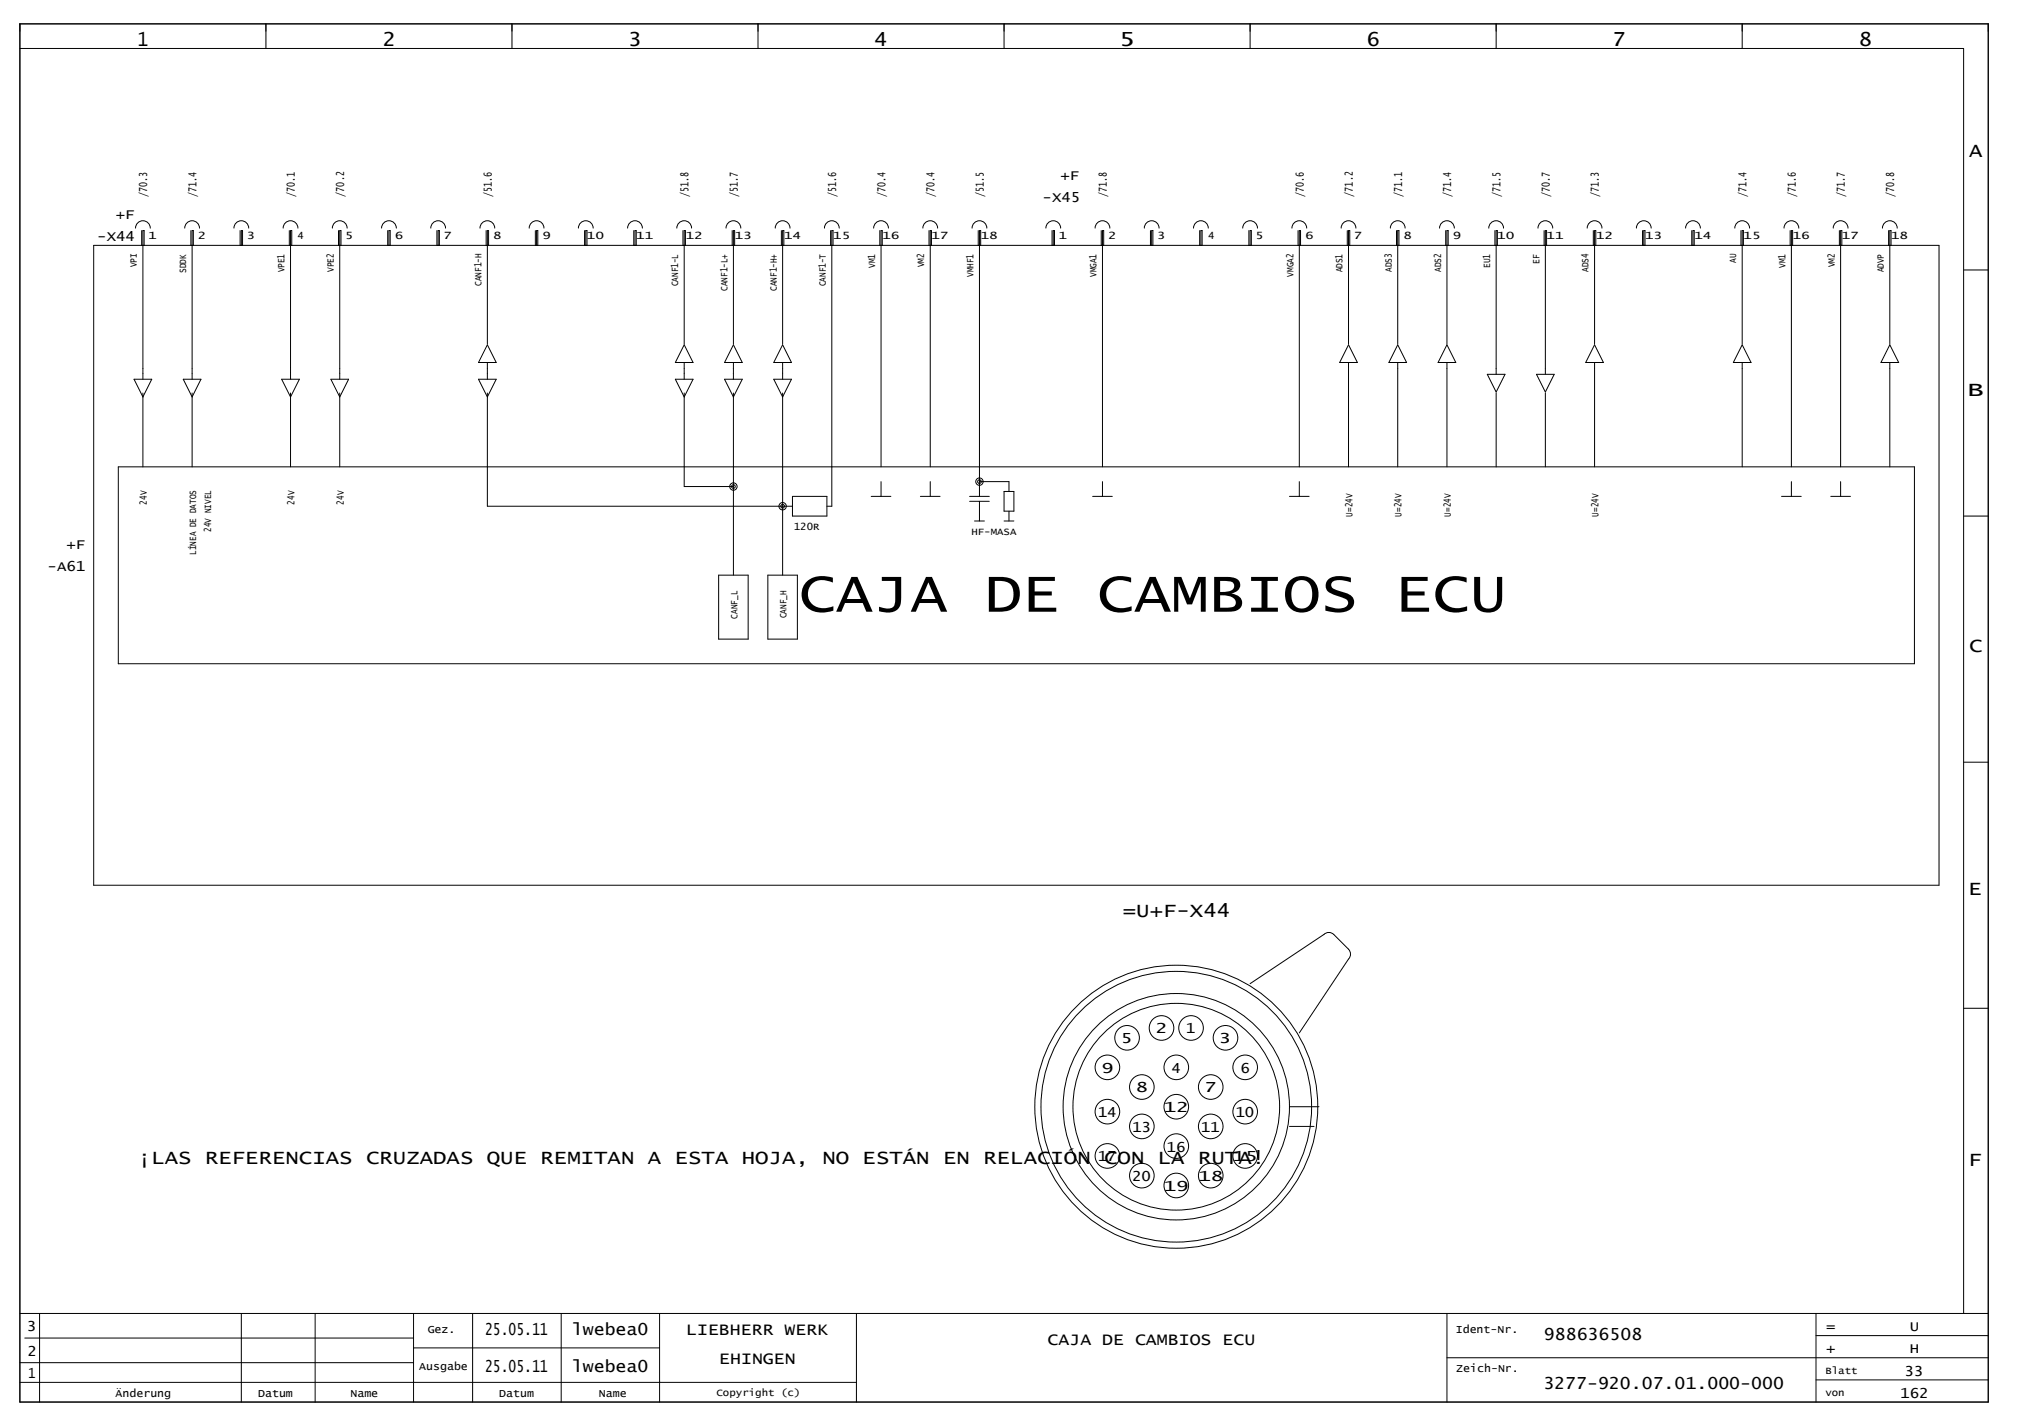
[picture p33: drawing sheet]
<svg xmlns="http://www.w3.org/2000/svg" width="408mm" height="284mm" viewBox="0 0 408 284" stroke-linecap="round" stroke-linejoin="round" font-family="sans-serif">
<defs><g id="words">
<text font-size="11.2" x="160.6" y="123">CAJA DE CAMBIOS ECU</text>
<g font-size="3.9">
<text x="27.6" y="9.3">1</text>
<text x="77" y="9.3">2</text>
<text x="126.4" y="9.3">3</text>
<text x="175.9" y="9.3">4</text>
<text x="225.1" y="9.3">5</text>
<text x="274.9" y="9.3">6</text>
<text x="324.4" y="9.3">7</text>
<text x="373.9" y="9.3">8</text>
<text x="396.2" y="31.6">A</text>
<text x="395.8" y="79.6">B</text>
<text x="396.2" y="131.1">C</text>
<text x="225.9" y="184.5">=U+F-X44</text>
<text x="396" y="180.1">E</text>
<text x="27.7" y="234">¡LAS REFERENCIAS CRUZADAS QUE REMITAN A ESTA HOJA, NO ESTÁN EN RELACIÓN CON LA RUTA!</text>
<text x="396" y="234.5">F</text>
</g>
<g font-size="3.4">
<text x="97.6" y="268.5">25.05.11</text>
<text x="115.1" y="268.5">lwebea0</text>
<text x="138" y="268.5">LIEBHERR WERK</text>
<text x="310.6" y="269.5">988636508</text>
<text x="97.6" y="275.9">25.05.11</text>
<text x="115.1" y="275.9">lwebea0</text>
<text x="144.7" y="274.4">EHINGEN</text>
<text x="210.8" y="270.4">CAJA DE CAMBIOS ECU</text>
<text x="310.5" y="279.4">3277-920.07.01.000-000</text>
</g>
<g font-size="2.8">
<text x="209.8" y="40.5">-X45</text>
<text x="213.4" y="36.2">+F</text>
<text x="23.3" y="44.1">+F</text>
<text x="19.6" y="48.5">-X44</text>
<text x="13.4" y="110.5">+F</text>
<text x="9.6" y="114.8">-A61</text>
<text x="225.5" y="209.8">5</text>
<text x="232.5" y="207.9">2</text>
<text x="238.6" y="207.9">1</text>
<text x="245.2" y="209.8">3</text>
<text x="221.6" y="215.8">9</text>
<text x="235.7" y="215.8">4</text>
<text x="249.6" y="215.8">6</text>
<text x="228.5" y="219.7">8</text>
<text x="242.3" y="219.7">7</text>
<text x="220.8" y="224.7">14</text>
<text x="227.8" y="227.7">13</text>
<text x="234.1" y="223.7">12</text>
<text x="241.6" y="227.7">11</text>
<text x="248.6" y="224.7">10</text>
<text x="220.8" y="233.6">17</text>
<text x="234.7" y="231.6">16</text>
<text x="248" y="233.6">15</text>
<text x="227.8" y="237.6">20</text>
<text x="234.1" y="239.5">19</text>
<text x="241" y="237.6">18</text>
<text x="5.4" y="267.8">3</text>
<text x="367.4" y="267.8">=</text>
<text x="384.3" y="267.8">U</text>
<text x="5.5" y="272.7">2</text>
<text x="367.4" y="272.2">+</text>
<text x="384.3" y="272.2">H</text>
<text x="5.6" y="277.2">1</text>
<text x="382.3" y="281.1">162</text>
<text x="383.1" y="276.7">33</text>
</g>
<g font-size="2.2">
<text x="29.6" y="39.5" transform="rotate(-90 29.6 39.5)">/70.3</text>
<text x="39.5" y="39.5" transform="rotate(-90 39.5 39.5)">/71.4</text>
<text x="59.3" y="39.5" transform="rotate(-90 59.3 39.5)">/70.1</text>
<text x="69.2" y="39.5" transform="rotate(-90 69.2 39.5)">/70.2</text>
<text x="98.9" y="39.5" transform="rotate(-90 98.9 39.5)">/51.6</text>
<text x="138.5" y="39.5" transform="rotate(-90 138.5 39.5)">/51.8</text>
<text x="148.4" y="39.5" transform="rotate(-90 148.4 39.5)">/51.7</text>
<text x="168.2" y="39.5" transform="rotate(-90 168.2 39.5)">/51.6</text>
<text x="178.1" y="39.5" transform="rotate(-90 178.1 39.5)">/70.4</text>
<text x="188" y="39.5" transform="rotate(-90 188 39.5)">/70.4</text>
<text x="197.9" y="39.5" transform="rotate(-90 197.9 39.5)">/51.5</text>
<text x="222.7" y="39.5" transform="rotate(-90 222.7 39.5)">/71.8</text>
<text x="262.3" y="39.5" transform="rotate(-90 262.3 39.5)">/70.6</text>
<text x="272.2" y="39.5" transform="rotate(-90 272.2 39.5)">/71.2</text>
<text x="282.1" y="39.5" transform="rotate(-90 282.1 39.5)">/71.1</text>
<text x="292" y="39.5" transform="rotate(-90 292 39.5)">/71.4</text>
<text x="301.9" y="39.5" transform="rotate(-90 301.9 39.5)">/71.5</text>
<text x="311.8" y="39.5" transform="rotate(-90 311.8 39.5)">/70.7</text>
<text x="321.7" y="39.5" transform="rotate(-90 321.7 39.5)">/71.3</text>
<text x="351.4" y="39.5" transform="rotate(-90 351.4 39.5)">/71.4</text>
<text x="361.3" y="39.5" transform="rotate(-90 361.3 39.5)">/71.6</text>
<text x="371.2" y="39.5" transform="rotate(-90 371.2 39.5)">/71.7</text>
<text x="381.1" y="39.5" transform="rotate(-90 381.1 39.5)">/70.8</text>
<text x="86" y="268">Gez.</text>
<text x="292.9" y="268">Ident-Nr.</text>
<text x="84.3" y="275.5">Ausgabe</text>
<text x="293" y="275.9">Zeich-Nr.</text>
<text x="23.2" y="280.9">Änderung</text>
<text x="51.9" y="280.9">Datum</text>
<text x="70.5" y="280.9">Name</text>
<text x="100.4" y="280.9">Datum</text>
<text x="120.5" y="280.9">Name</text>
</g>
<g font-size="2">
<text x="27.6" y="53.8" transform="rotate(-90 27.6 53.8)">VPI</text>
<text x="29.8" y="48.2">1</text>
<text x="39.8" y="48.2">2</text>
<text x="49.7" y="48.2">3</text>
<text x="59.9" y="48.2">4</text>
<text x="69.5" y="48.2">5</text>
<text x="79.4" y="48.2">6</text>
<text x="89.2" y="48.2">7</text>
<text x="99.2" y="48.2">8</text>
<text x="109.1" y="48.2">9</text>
<text x="118" y="48.2">10</text>
<text x="127.9" y="48.2">11</text>
<text x="137.9" y="48.2">12</text>
<text x="147.8" y="48.2">13</text>
<text x="157.7" y="48.2">14</text>
<text x="167.6" y="48.2">15</text>
<text x="176.1" y="53.9" transform="rotate(-90 176.1 53.9)">VM1</text>
<text x="177.5" y="48.2">16</text>
<text x="186" y="53.8" transform="rotate(-90 186 53.8)">VM2</text>
<text x="187.3" y="48.2">17</text>
<text x="197.3" y="48.2">18</text>
<text x="213" y="48.2">1</text>
<text x="222.9" y="48.2">2</text>
<text x="232.8" y="48.2">3</text>
<text x="243" y="48.2">4</text>
<text x="252.6" y="48.2">5</text>
<text x="262.6" y="48.2">6</text>
<text x="272.4" y="48.2">7</text>
<text x="282.4" y="48.2">8</text>
<text x="292.3" y="48.2">9</text>
<text x="299.8" y="53.9" transform="rotate(-90 299.8 53.9)">EU1</text>
<text x="301.2" y="48.2">10</text>
<text x="309.7" y="53" transform="rotate(-90 309.7 53)">EF</text>
<text x="311.1" y="48.2">11</text>
<text x="321" y="48.2">12</text>
<text x="330.9" y="48.2">13</text>
<text x="340.8" y="48.2">14</text>
<text x="349.3" y="52.9" transform="rotate(-90 349.3 52.9)">AU</text>
<text x="350.7" y="48.2">15</text>
<text x="359.2" y="53.9" transform="rotate(-90 359.2 53.9)">VM1</text>
<text x="360.6" y="48.2">16</text>
<text x="369.1" y="53.8" transform="rotate(-90 369.1 53.8)">VM2</text>
<text x="370.5" y="48.2">17</text>
<text x="380.4" y="48.2">18</text>
<text x="37.5" y="54.9" transform="rotate(-90 37.5 54.9)">SDDK</text>
<text x="57.3" y="54.8" transform="rotate(-90 57.3 54.8)">VPE1</text>
<text x="67.2" y="54.7" transform="rotate(-90 67.2 54.7)">VPE2</text>
<text x="96.9" y="57.5" transform="rotate(-90 96.9 57.5)">CANF1-H</text>
<text x="136.5" y="57.6" transform="rotate(-90 136.5 57.6)">CANF1-L</text>
<text x="146.4" y="58.5" transform="rotate(-90 146.4 58.5)">CANF1-L+</text>
<text x="156.3" y="58.5" transform="rotate(-90 156.3 58.5)">CANF1-H+</text>
<text x="166.2" y="57.6" transform="rotate(-90 166.2 57.6)">CANF1-T</text>
<text x="195.9" y="55.7" transform="rotate(-90 195.9 55.7)">VMHF1</text>
<text x="220.6" y="55.7" transform="rotate(-90 220.6 55.7)">VMGA1</text>
<text x="260.2" y="55.6" transform="rotate(-90 260.2 55.6)">VMGA2</text>
<text x="270.1" y="54.8" transform="rotate(-90 270.1 54.8)">ADS1</text>
<text x="280" y="54.7" transform="rotate(-90 280 54.7)">ADS3</text>
<text x="289.9" y="54.7" transform="rotate(-90 289.9 54.7)">ADS2</text>
<text x="319.6" y="54.7" transform="rotate(-90 319.6 54.7)">ADS4</text>
<text x="379" y="54.8" transform="rotate(-90 379 54.8)">ADVP</text>
<text x="29.5" y="101.5" transform="rotate(-90 29.5 101.5)">24V</text>
<text x="59.2" y="101.5" transform="rotate(-90 59.2 101.5)">24V</text>
<text x="69.1" y="101.5" transform="rotate(-90 69.1 101.5)">24V</text>
<text x="42.5" y="107" transform="rotate(-90 42.5 107)">24V NIVEL</text>
<text x="159.7" y="106.6">120R</text>
<text x="195.4" y="107.6">HF-MASA</text>
<text x="272.1" y="103.9" transform="rotate(-90 272.1 103.9)">U=24V</text>
<text x="282" y="103.9" transform="rotate(-90 282 103.9)">U=24V</text>
<text x="291.9" y="103.9" transform="rotate(-90 291.9 103.9)">U=24V</text>
<text x="321.6" y="103.9" transform="rotate(-90 321.6 103.9)">U=24V</text>
<text x="39.4" y="111.6" transform="rotate(-90 39.4 111.6)">LÍNEA DE DATOS</text>
<text x="148.3" y="124.4" transform="rotate(-90 148.3 124.4)">CANF_L</text>
<text x="158.2" y="124.4" transform="rotate(-90 158.2 124.4)">CANF_H</text>
<text x="144.2" y="280.8">Copyright (c)</text>
<text x="367.2" y="280.8">von</text>
<text x="367.2" y="276.4">Blatt</text>
</g>
</g></defs>
<g fill="none" stroke="#000" stroke-width=".2">
<path d="M4 4.8h396v277.2h-396zM4 9.7h391.1v254.5M53.5 4.8v4.9M103 4.8v4.9M152.5 4.8v4.9M202 4.8v4.9M251.5 4.8v4.9M301 4.8v4.9M350.5 4.8v4.9M18.9 49.3h371.2v128.7h-371.2zM27.3 45.9a1.49 1.49 0 0 1 1.4-1.5 1.49 1.49 0 0 1 1.5 1.5M28.5 46.4v2.9"/>
<path d="M29 49.3v-2.9h-.2v29.9M37.2 45.9a1.49 1.49 0 0 1 1.4-1.5 1.49 1.49 0 0 1 1.5 1.5M38.4 46.4v2.9M38.9 49.3v-2.9h-.2v29.9M47.1 45.9a1.49 1.49 0 0 1 1.5-1.5 1.49 1.49 0 0 1 1.4 1.5M48.3 46.4v2.9M48.5 49.3v-2.9h.3v2.9M57 45.9a1.49 1.49 0 0 1 1.5-1.5 1.49 1.49 0 0 1 1.4 1.5M58.2 46.4v2.9M58.7 49.3v-2.9h-.3v29.9M66.9 45.9a1.49 1.49 0 0 1 1.5-1.5 1.49 1.49 0 0 1 1.4 1.5M68.1 46.4v2.9"/>
<path d="M68.6 49.3v-2.9h-.3v29.9M76.8 45.9a1.49 1.49 0 0 1 1.5-1.5 1.49 1.49 0 0 1 1.4 1.5M78 46.4v2.9M78.2 49.3v-2.9h.3v2.9M86.7 45.9a1.49 1.49 0 0 1 1.5-1.5 1.49 1.49 0 0 1 1.4 1.5M87.9 46.4v2.9M88.1 49.3v-2.9h.3v2.9M96.6 45.9a1.49 1.49 0 0 1 1.5-1.5 1.49 1.49 0 0 1 1.4 1.5M97.8 46.4v2.9M98.3 49.3v-2.9h-.2v22.7M106.5 45.9a1.48 1.48 0 0 1 1.5-1.5 1.48 1.48 0 0 1 1.4 1.5M107.7 46.4v2.9"/>
<path d="M107.9 49.3v-2.9h.3v2.9M116.4 45.9a1.49 1.49 0 0 1 1.4-1.5 1.49 1.49 0 0 1 1.5 1.5M117.6 46.4v2.9M117.8 49.3v-2.9h.3v2.9M126.3 45.9a1.48 1.48 0 0 1 1.4-1.5 1.48 1.48 0 0 1 1.5 1.5M127.5 46.4v2.9M127.8 49.3v-2.9h.2v2.9M136.2 45.9a1.49 1.49 0 0 1 1.4-1.5 1.49 1.49 0 0 1 1.5 1.5M137.4 46.4v2.9M137.9 49.3v-2.9h-.2v22.7M146.1 45.9a1.48 1.48 0 0 1 1.4-1.5 1.48 1.48 0 0 1 1.5 1.5M147.3 46.4v2.9"/>
<path d="M147.8 49.3v-2.9h-.2v22.7M156 45.9a1.49 1.49 0 0 1 1.4-1.5 1.49 1.49 0 0 1 1.5 1.5M157.2 46.4v2.9M157.7 49.3v-2.9h-.2v22.7M165.9 45.9a1.49 1.49 0 0 1 1.4-1.5 1.49 1.49 0 0 1 1.5 1.5M167.1 46.4v2.9M167.6 49.3v-2.9h-.2v55.4h-1M175.8 45.9a1.48 1.48 0 0 1 1.5-1.5 1.48 1.48 0 0 1 1.4 1.5M177 46.4v2.9M177.5 49.3v-2.9h-.3v47.5M185.7 45.9a1.48 1.48 0 0 1 1.4-1.5 1.48 1.48 0 0 1 1.5 1.5M186.9 46.4v2.9"/>
<path d="M187.4 49.3v-2.9h-.3v47.5M195.6 45.9a1.49 1.49 0 0 1 1.5-1.5 1.49 1.49 0 0 1 1.4 1.5M196.8 46.4v2.9M197.3 49.3v-2.9h-.3v53.4M210.4 45.9a1.48 1.48 0 0 1 1.5-1.5 1.48 1.48 0 0 1 1.5 1.5M211.7 46.4v2.9M211.9 49.3v-2.9h.2v2.9M220.3 45.9a1.48 1.48 0 0 1 1.5-1.5 1.48 1.48 0 0 1 1.5 1.5M221.6 46.4v2.9M222 49.3v-2.9h-.2v47.5M230.2 45.9a1.48 1.48 0 0 1 1.5-1.5 1.48 1.48 0 0 1 1.5 1.5M231.5 46.4v2.9"/>
<path d="M231.7 49.3v-2.9h.2v2.9M240.1 45.9a1.48 1.48 0 0 1 1.5-1.5 1.48 1.48 0 0 1 1.5 1.5M241.4 46.4v2.9M241.6 49.3v-2.9h.2v2.9M250 45.9a1.48 1.48 0 0 1 1.5-1.5 1.48 1.48 0 0 1 1.5 1.5M251.3 46.4v2.9M251.5 49.3v-2.9h.2v2.9M259.9 45.9a1.48 1.48 0 0 1 1.5-1.5 1.48 1.48 0 0 1 1.5 1.5M261.2 46.4v2.9M261.6 49.3v-2.9h-.2v47.5M269.8 45.9a1.48 1.48 0 0 1 1.5-1.5 1.48 1.48 0 0 1 1.5 1.5M271.1 46.4v2.9"/>
<path d="M271.5 49.3v-2.9h-.2v22.7M279.7 45.9a1.49 1.49 0 0 1 1.5-1.5 1.49 1.49 0 0 1 1.5 1.5M281 46.4v2.9M281.4 49.3v-2.9h-.2v22.7M289.6 45.9a1.49 1.49 0 0 1 1.5-1.5 1.49 1.49 0 0 1 1.5 1.5M290.9 46.4v2.9M291.3 49.3v-2.9h-.2v22.7M299.5 45.9a1.48 1.48 0 0 1 1.5-1.5 1.48 1.48 0 0 1 1.5 1.5M300.8 46.4v2.9M301.2 49.3v-2.9h-.2v28.9M309.4 45.9a1.48 1.48 0 0 1 1.5-1.5 1.48 1.48 0 0 1 1.5 1.5M310.7 46.4v2.9"/>
<path d="M311.1 49.3v-2.9h-.2v28.9M319.3 45.9a1.48 1.48 0 0 1 1.5-1.5 1.48 1.48 0 0 1 1.5 1.5M320.6 46.4v2.9M321 49.3v-2.9h-.2v22.7M329.2 45.9a1.48 1.48 0 0 1 1.5-1.5 1.48 1.48 0 0 1 1.5 1.5M330.5 46.4v2.9M330.7 49.3v-2.9h.2v2.9M339.1 45.9a1.49 1.49 0 0 1 1.5-1.5 1.49 1.49 0 0 1 1.5 1.5M340.4 46.4v2.9M340.6 49.3v-2.9h.2v2.9M349 45.9a1.48 1.48 0 0 1 1.5-1.5 1.48 1.48 0 0 1 1.5 1.5M350.3 46.4v2.9"/>
<path d="M350.7 49.3v-2.9h-.2v22.7M358.9 45.9a1.48 1.48 0 0 1 1.5-1.5 1.48 1.48 0 0 1 1.5 1.5M360.2 46.4v2.9M360.6 49.3v-2.9h-.2v47.5M368.8 45.9a1.48 1.48 0 0 1 1.5-1.5 1.48 1.48 0 0 1 1.5 1.5M370.1 46.4v2.9M370.5 49.3v-2.9h-.2v47.5M378.7 45.9a1.48 1.48 0 0 1 1.5-1.5 1.48 1.48 0 0 1 1.5 1.5M380 46.4v2.9M380.4 49.3v-2.9h-.2v22.7M395.1 54.3h4.9M27 76.3h3.5l-1.7 3.5z"/>
<path d="M28.8 79v14.9M36.9 76.3h3.5l-1.7 3.5zM38.7 79v14.9M56.7 76.3h3.5l-1.8 3.5zM58.4 79v14.9M66.6 76.3h3.5l-1.8 3.5zM68.3 79v14.9M96.3 76.3h3.5l-1.7 3.5zM98.1 72.9v3.4M98.1 79v22.8h61.3M98.1 69.3l1.7 3.6h-3.5zM135.9 76.3h3.5l-1.7 3.5z"/>
<path d="M137.7 72.9v3.4M137.7 79v18.9h9.9M137.7 69.3l1.7 3.6h-3.5zM145.8 76.3h3.5l-1.7 3.5zM147.6 72.9v3.4M147.6 79v36.7M147.6 69.3l1.7 3.6h-3.5zM155.7 76.3h3.5l-1.7 3.5zM157.5 72.9v3.4M157.5 79v36.7M157.5 69.3l1.7 3.6h-3.5zM271.3 72.9v21"/>
<path d="M271.3 69.3l1.8 3.6h-3.6zM281.2 72.9v21M281.2 69.3l1.8 3.6h-3.6zM291.1 72.9v21M291.1 69.3l1.8 3.6h-3.6zM299.2 75.3h3.6l-1.8 3.6zM301 79v14.9M309.1 75.3h3.6l-1.8 3.6zM310.9 79v14.9M320.8 72.9v21M320.8 69.3l1.8 3.6h-3.6zM350.5 72.9v21"/>
<path d="M350.5 69.3l1.8 3.6h-3.6zM380.2 72.9v21M380.2 69.3l1.8 3.6h-3.6zM23.8 93.9h361.4v39.6h-361.4zM159.4 99.8h7v4h-7zM175.3 99.8h3.9M177.2 96.9v2.9M185.2 99.8h3.9M187.1 96.9v2.9M195.1 99.8h3.9M197 96.9h6v1.9M202 98.8h2v4h-2z"/>
<path d="M219.8 99.8h4M221.8 96.9v2.9M259.4 99.8h4M261.4 96.9v2.9M358.4 99.8h4M360.4 96.9v2.9M368.3 99.8h4M370.3 96.9v2.9M144.6 115.7h5.9v12.8h-5.9zM154.5 115.7h5.9v12.8h-5.9zM195.1 100.8h3.9M196.1 104.8h1.9"/>
<path d="M197 100.8v4M202 104.8h2M203 102.8v2M395.1 103.8h4.9M395.1 153.3h4.9M266.3 188a1.4 1.4 0 0 1 2-.1l3 3a1.4 1.4 0 0 1 0 2l-9.9 14.8M266.3 187.9l-14.8 9.9M395.1 202.8h4.9M259.4 226.6h5M259.4 222.6h6M4 278h168.3M4 274.1h79.2"/>
<path d="M4 264.2h396M5 269.1h78.2M8 264.2v17.8M48.5 264.2v17.8M63.4 264.2v17.8M83.2 264.2v17.8M83.2 271.1h49.5M95.1 264.2v17.8M112.9 264.2v17.8M132.7 264.2v17.8M172.3 264.2v17.8M291.1 264.2v17.8"/>
<path d="M291.1 273.1h108.9M365.4 264.2v17.8M365.4 277.5h34.6M365.4 268.6h34.6"/>
<circle cx="147.5" cy="97.9" r=".74"/>
<circle cx="147.5" cy="97.9" r=".37"/>
<circle cx="197" cy="96.9" r=".74"/>
<circle cx="197" cy="96.9" r=".37"/>
<circle cx="157.4" cy="101.8" r=".74"/>
<circle cx="157.4" cy="101.8" r=".37"/>
<circle cx="222.8" cy="214.7" r="2.48"/>
<circle cx="226.7" cy="208.7" r="2.48"/>
<circle cx="229.7" cy="218.6" r="2.48"/>
<circle cx="233.7" cy="206.8" r="2.48"/>
<circle cx="236.6" cy="214.7" r="2.48"/>
<circle cx="239.6" cy="206.8" r="2.48"/>
<circle cx="243.6" cy="218.6" r="2.48"/>
<circle cx="246.5" cy="208.7" r="2.48"/>
<circle cx="250.5" cy="214.7" r="2.48"/>
<circle cx="222.8" cy="223.6" r="2.48"/>
<circle cx="222.8" cy="232.5" r="2.48"/>
<circle cx="229.7" cy="226.6" r="2.48"/>
<circle cx="229.7" cy="236.5" r="2.48"/>
<circle cx="236.6" cy="222.6" r="27.2"/>
<circle cx="236.6" cy="222.6" r="28.5"/>
<circle cx="236.6" cy="222.6" r="22.8"/>
<circle cx="236.6" cy="222.6" r="20.8"/>
<circle cx="236.6" cy="222.6" r="2.48"/>
<circle cx="236.6" cy="238.4" r="2.48"/>
<circle cx="236.6" cy="230.5" r="2.48"/>
<circle cx="243.6" cy="226.6" r="2.48"/>
<circle cx="243.6" cy="236.5" r="2.48"/>
<circle cx="250.5" cy="223.6" r="2.48"/>
<circle cx="250.5" cy="232.5" r="2.48"/>
</g>
<use href="#words"/>
</svg>
